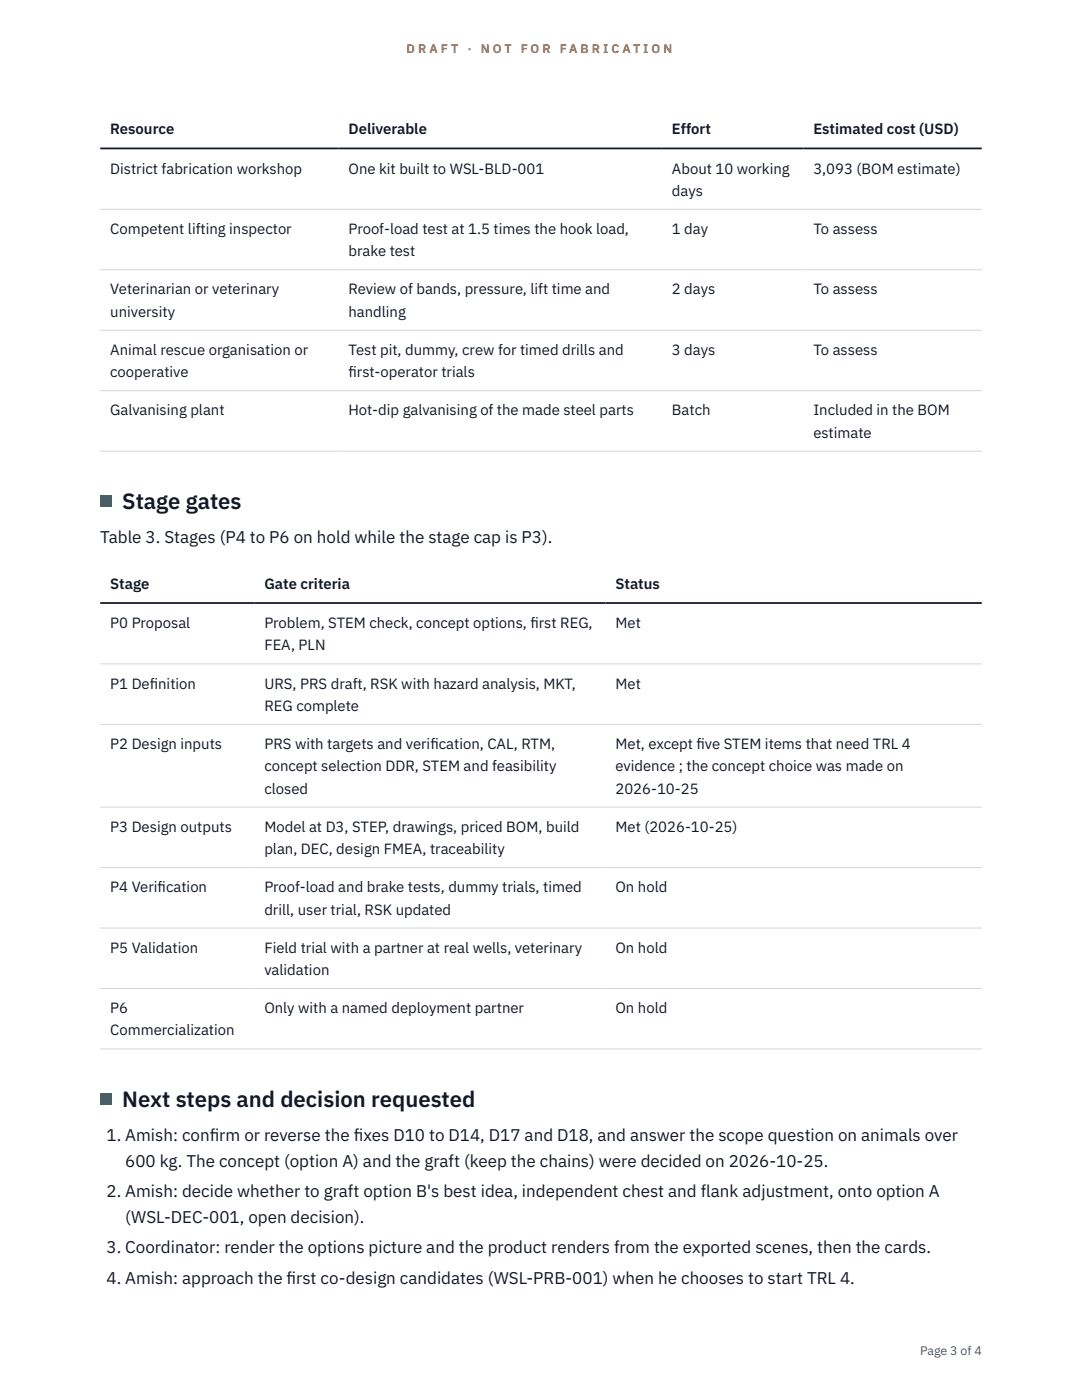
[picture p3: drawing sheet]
<svg xmlns="http://www.w3.org/2000/svg" width="216mm" height="279mm" viewBox="0 0 216 279" stroke-linecap="round" stroke-linejoin="round" font-family="sans-serif">
<defs><g id="words">
<g font-size="4.4" fill="#111827">
<text x="24.4" y="101.5">Stage gates</text>
<text x="24.4" y="220.8">Next steps and decision requested</text>
</g>
<g font-size="3.4" fill="#111827">
<text x="20" y="108.5">Table 3. Stages (P4 to P6 on hold while the stage cap is P3).</text>
<text x="21.2" y="227.8">1. Amish: conf</text>
<text x="41.8" y="227.8">irm or reverse the f</text>
<text x="70.6" y="227.8">ixes D10 to D14, D17 and D18, and answer the scope question on animals over</text>
<text x="25" y="232.8">600 kg. The concept (option A) and the graft (keep the chains) were decided on 2026-10-25.</text>
<text x="21.2" y="238.9">2. Amish: decide whether to graft option B's best idea, independent chest and flank adjustment, onto option A</text>
<text x="25" y="244">(WSL-DEC-001, open decision).</text>
<text x="21.2" y="250.1">3. Coordinator: render the options picture and the product renders from the exported scenes, then the cards.</text>
<text x="21.2" y="256.2">4. Amish: approach the f</text>
<text x="57.2" y="256.2">irst co-design candidates (WSL-PRB-001) when he chooses to start TRL 4.</text>
</g>
<g font-size="3" fill="#111827">
<text x="22" y="26.8">Resource</text>
<text x="69.5" y="26.8">Deliverable</text>
<text x="134.1" y="26.8">Effort</text>
<text x="162.3" y="26.8">Estimated cost (USD)</text>
<text x="22" y="34.6">District fabrication workshop</text>
<text x="69.5" y="34.6">One kit built to WSL-BLD-001</text>
<text x="134.1" y="34.6">About 10 working</text>
<text x="162.3" y="34.6">3,093 (BOM estimate)</text>
<text x="134.1" y="39.1">days</text>
<text x="22" y="46.7">Competent lifting inspector</text>
<text x="69.5" y="46.7">Proof-load test at 1.5 times the hook load,</text>
<text x="134.1" y="46.7">1 day</text>
<text x="162.3" y="46.7">To assess</text>
<text x="69.5" y="51.1">brake test</text>
<text x="22" y="58.8">Veterinarian or veterinary</text>
<text x="69.5" y="58.8">Review of bands, pressure, lift time and</text>
<text x="134.1" y="58.8">2 days</text>
<text x="162.3" y="58.8">To assess</text>
<text x="22" y="63.2">university</text>
<text x="69.5" y="63.2">handling</text>
<text x="22" y="70.8">Animal rescue organisation or</text>
<text x="69.5" y="70.8">Test pit, dummy, crew for timed drills and</text>
<text x="134.1" y="70.8">3 days</text>
<text x="162.3" y="70.8">To assess</text>
<text x="22" y="75.3">cooperative</text>
<text x="69.5" y="75.3">f</text>
<text x="69.5" y="75.3">irst-operator trials</text>
<text x="22" y="82.9">Galvanising plant</text>
<text x="69.5" y="82.9">Hot-dip galvanising of the made steel parts</text>
<text x="134.1" y="82.9">Batch</text>
<text x="162.3" y="82.9">Included in the BOM</text>
<text x="162.3" y="87.3">estimate</text>
<text x="22" y="117.6">Stage</text>
<text x="52.8" y="117.6">Gate criteria</text>
<text x="122.8" y="117.6">Status</text>
<text x="22" y="125.4">P0 Proposal</text>
<text x="52.8" y="125.4">Problem, STEM check, concept options, f</text>
<text x="105.8" y="125.4">irst REG,</text>
<text x="122.8" y="125.4">Met</text>
<text x="52.8" y="129.8">FEA, PLN</text>
<text x="22" y="137.4">P1 Def</text>
<text x="29.9" y="137.4">inition</text>
<text x="52.8" y="137.4">URS, PRS draft, RSK with hazard analysis, MKT,</text>
<text x="122.8" y="137.4">Met</text>
<text x="52.8" y="141.9">REG complete</text>
<text x="22" y="149.5">P2 Design inputs</text>
<text x="52.8" y="149.5">PRS with targets and verif</text>
<text x="85.9" y="149.5">ication, CAL, RTM,</text>
<text x="122.8" y="149.5">Met, except f</text>
<text x="139" y="149.5">ive STEM items that need TRL 4</text>
<text x="52.8" y="153.9">concept selection DDR, STEM and feasibility</text>
<text x="122.8" y="153.9">evidence ; the concept choice was made on</text>
<text x="52.8" y="158.4">closed</text>
<text x="122.8" y="158.4">2026-10-25</text>
<text x="22" y="166">P3 Design outputs</text>
<text x="52.8" y="166">Model at D3, STEP, drawings, priced BOM, build</text>
<text x="122.8" y="166">Met (2026-10-25)</text>
<text x="52.8" y="170.4">plan, DEC, design FMEA, traceability</text>
<text x="22" y="178.1">P4 Verif</text>
<text x="31.4" y="178.1">ication</text>
<text x="52.8" y="178.1">Proof-load and brake tests, dummy trials, timed</text>
<text x="122.8" y="178.1">On hold</text>
<text x="52.8" y="182.5">drill, user trial, RSK updated</text>
<text x="22" y="190.1">P5 Validation</text>
<text x="52.8" y="190.1">Field trial with a partner at real wells, veterinary</text>
<text x="122.8" y="190.1">On hold</text>
<text x="52.8" y="194.6">validation</text>
<text x="22" y="202.2">P6</text>
<text x="52.8" y="202.2">Only with a named deployment partner</text>
<text x="122.8" y="202.2">On hold</text>
<text x="22" y="206.6">Commercialization</text>
</g>
<g font-size="2.5" fill="#b45309">
<text x="81.1" y="10.5">D R A F T</text>
<text x="93.3" y="10.5">·</text>
<text x="95.9" y="10.5">N O T</text>
<text x="103.9" y="10.5">F O R</text>
<text x="111.7" y="10.5">F A B R I C A T I O N</text>
</g>
<text font-size="2.5" fill="#4b5563" x="183.6" y="270.3">Page 3 of 4</text>
</g></defs>
<path d="M20 41.8h175.9M20 53.8h175.9M20 65.9h175.9M20 78h175.9M20 90h175.9M20 132.5h175.9M20 144.6h175.9M20 161.1h175.9M20 173.1h175.9M20 185.2h175.9M20 197.3h175.9M20 209.3h175.9" fill="none" stroke="#d1d5db" stroke-width=".2"/>
<path d="M20 29.6h175.9M20 120.3h175.9" fill="none" stroke="#111827" stroke-width=".35"/>
<g fill="#0f766e">
<path d="M20 98.9h2.2v2.2h-2.2z"/>
<path d="M20 218.2h2.2v2.2h-2.2z"/>
</g>
<use href="#words"/>
</svg>
